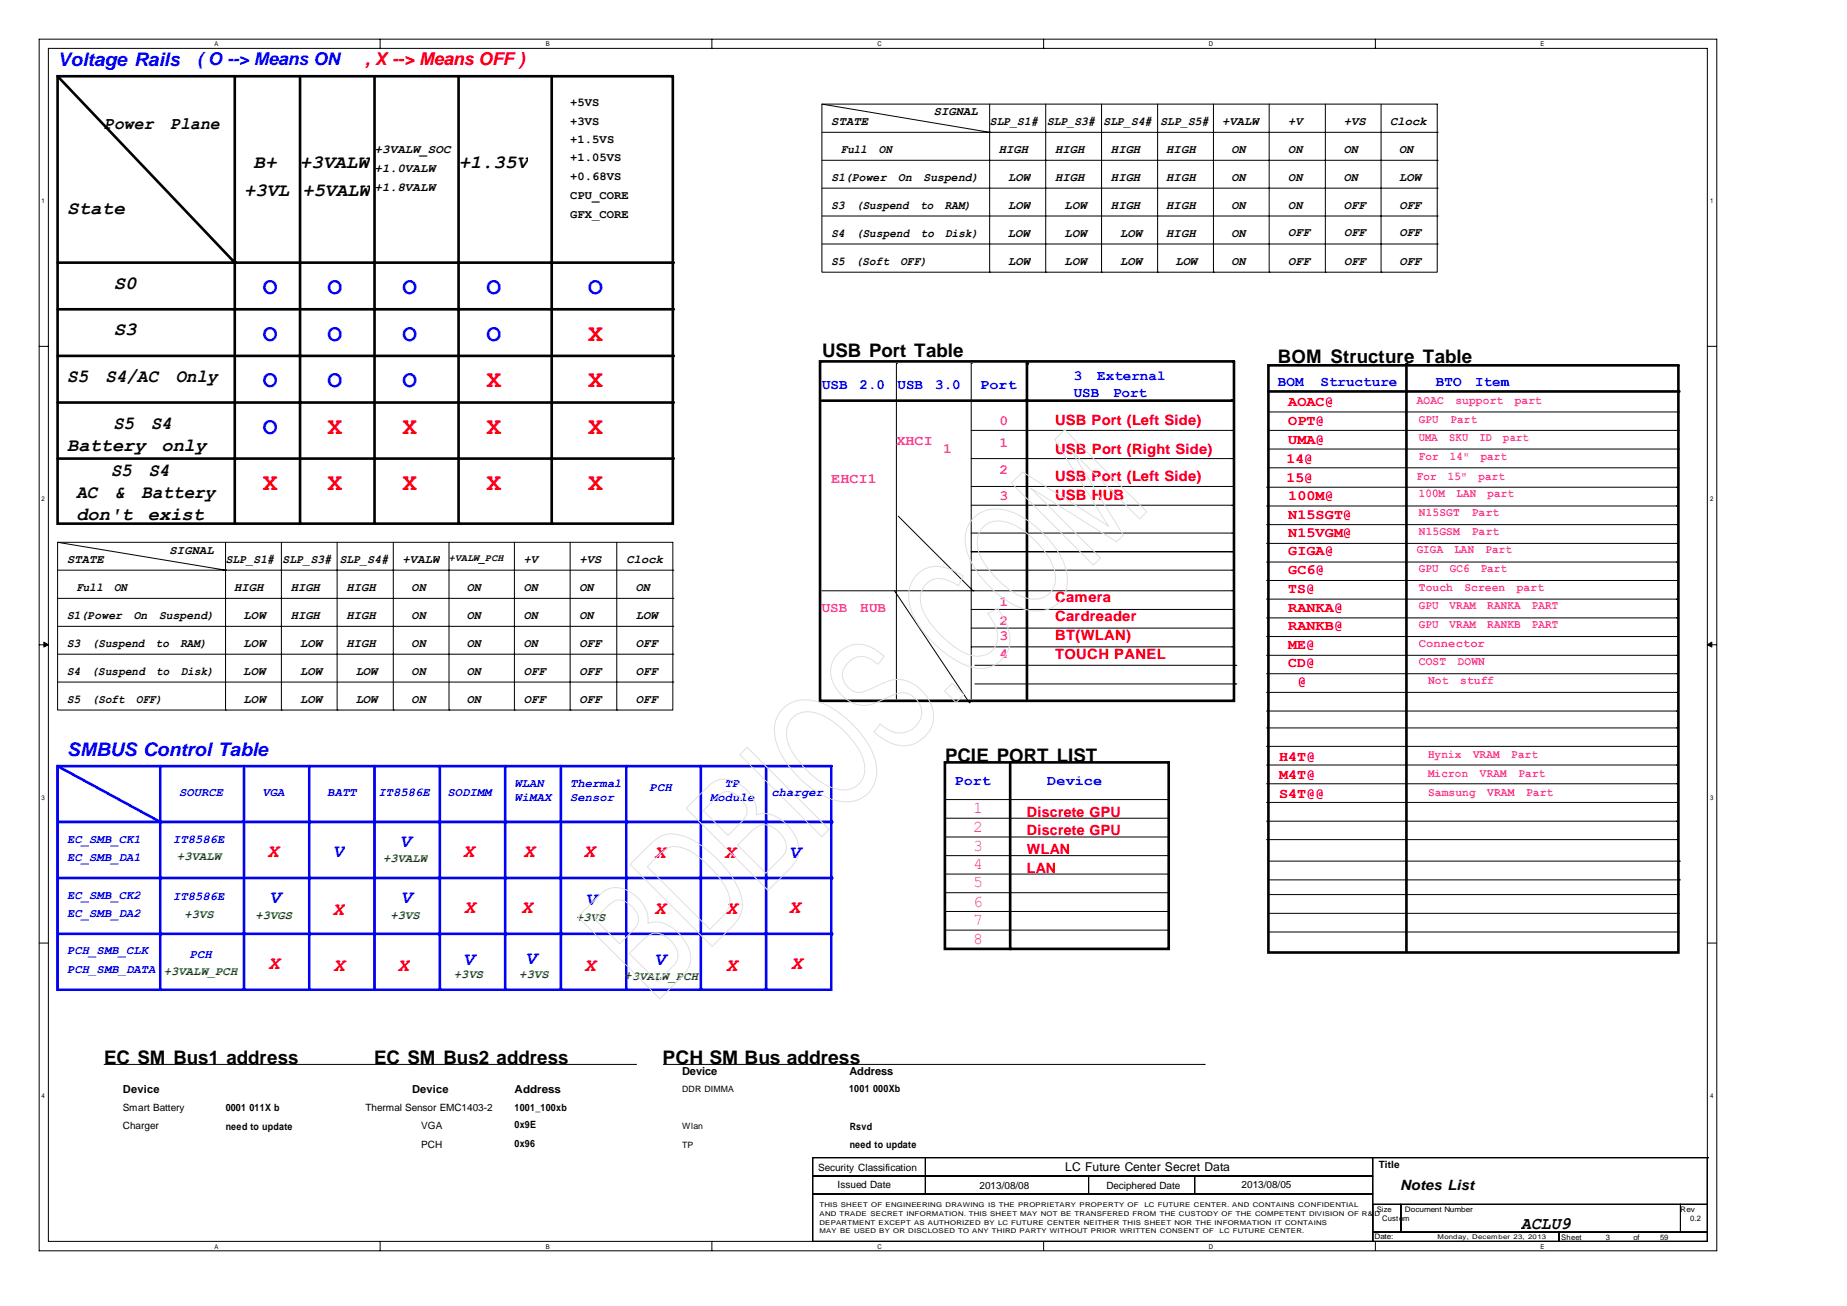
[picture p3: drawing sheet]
<svg xmlns="http://www.w3.org/2000/svg" width="297mm" height="210mm" viewBox="0 0 297 210" stroke-linecap="round" stroke-linejoin="round" font-family="sans-serif">
<defs><g id="words">
<g font-size="3.9" fill="#00f">
<text x="42.3" y="47.3">O</text>
<text x="52.7" y="47.3">O</text>
<text x="64.7" y="47.3">O</text>
<text x="78.2" y="47.3">O</text>
<text x="94.6" y="47.3">O</text>
<text x="42.3" y="54.8">O</text>
<text x="52.7" y="54.8">O</text>
<text x="64.7" y="54.8">O</text>
<text x="78.2" y="54.8">O</text>
<text x="42.3" y="62.3">O</text>
<text x="52.7" y="62.3">O</text>
<text x="64.7" y="62.3">O</text>
<text x="42.3" y="69.8">O</text>
</g>
<g font-size="3.9" fill="#f00">
<text x="94.6" y="54.8">X</text>
<text x="78.2" y="62.3">X</text>
<text x="94.6" y="62.3">X</text>
<text x="52.7" y="69.8">X</text>
<text x="64.7" y="69.8">X</text>
<text x="78.2" y="69.8">X</text>
<text x="94.6" y="69.8">X</text>
<text x="42.3" y="78.7">X</text>
<text x="52.7" y="78.7">X</text>
<text x="64.7" y="78.7">X</text>
<text x="78.2" y="78.7">X</text>
<text x="94.6" y="78.7">X</text>
</g>
<g font-size="3" fill="#00f">
<text x="9.3" y="10.7">Voltage Rails</text>
<text x="10.8" y="121.6">SMBUS Control Table</text>
<text x="53.5" y="137.9">V</text>
<text x="64.3" y="136.1">V</text>
<text x="126.9" y="137.9">V</text>
<text x="43.3" y="145.2">V</text>
<text x="64.4" y="145.2">V</text>
<text x="94.1" y="145.6">V</text>
<text x="74.5" y="155.1">V</text>
<text x="84.5" y="155">V</text>
<text x="105.2" y="155.1">V</text>
</g>
<g font-size="3">
<text x="40.8" y="26.9">B+</text>
<text x="48.2" y="26.9">+3VALW</text>
<text x="73.8" y="26.9">+1.35V</text>
<text x="10.8" y="34.5">State</text>
<text x="39.3" y="31.5">+3VL</text>
<text x="48.6" y="31.5">+5VALW</text>
<text x="18.3" y="46.5">S0</text>
<text x="18.3" y="53.9">S3</text>
<text x="132.2" y="57.4">USB Port Table</text>
<text x="205.5" y="58.3">BOM Structure Table</text>
<text x="10.8" y="61.5">S5</text>
<text x="17" y="61.5">S4/AC</text>
<text x="28.2" y="61.5">Only</text>
<text x="18.2" y="69">S5</text>
<text x="24.3" y="69">S4</text>
<text x="10.8" y="72.6">Battery</text>
<text x="17.9" y="76.5">S5</text>
<text x="23.9" y="76.5">S4</text>
<text x="26" y="72.6">only</text>
<text x="12.3" y="80.1">AC</text>
<text x="12.3" y="83.7">don't</text>
<text x="18.4" y="80.1">&amp;</text>
<text x="22.8" y="80.1">Battery</text>
<text x="23.8" y="83.7">exist</text>
<text x="152" y="122.5">PCIE PORT LIST</text>
<text x="16.7" y="171.1">EC SM Bus1 address</text>
<text x="60.2" y="171.1">EC SM Bus2 address</text>
<text x="106.5" y="171.1">PCH SM Bus address</text>
</g>
<g font-size="3" fill="#f00">
<text x="43" y="137.9">X</text>
<text x="74.5" y="137.9">X</text>
<text x="84.2" y="137.9">X</text>
<text x="93.9" y="137.9">X</text>
<text x="105.2" y="137.9">X</text>
<text x="116.5" y="137.9">X</text>
<text x="53.5" y="147.1">X</text>
<text x="74.6" y="146.8">X</text>
<text x="83.8" y="146.8">X</text>
<text x="105.2" y="146.9">X</text>
<text x="116.8" y="146.9">X</text>
<text x="126.9" y="146.8">X</text>
<text x="43.1" y="155.9">X</text>
<text x="127.2" y="155.9">X</text>
<text x="53.6" y="156">X</text>
<text x="64" y="156">X</text>
<text x="94" y="156">X</text>
<text x="116.8" y="156">X</text>
</g>
<text font-size="2.8" fill="#00f" x="31.8" y="10.4">( O --&gt; Means ON</text>
<text font-size="2.8" fill="#f00" x="58.7" y="10.4">, X--&gt; Means OFF)</text>
<g font-size="2.8">
<text x="16.8" y="20.7">Power</text>
<text x="27.4" y="20.7">Plane</text>
<text x="244.6" y="197.6">ACLU9</text>
</g>
<g font-size="2.7" fill="#f0f">
<text x="156.4" y="130.8">1</text>
<text x="156.4" y="133.8">2</text>
<text x="156.4" y="136.8">3</text>
<text x="156.4" y="139.7">4</text>
<text x="156.4" y="142.7">5</text>
<text x="156.4" y="145.7">6</text>
<text x="156.4" y="148.8">7</text>
<text x="156.4" y="151.8">8</text>
</g>
<g font-size="2.3" fill="#00f">
<text x="132.2" y="62.6">USB</text>
<text x="138.2" y="62.6">2.0</text>
<text x="144.3" y="62.6">USB</text>
<text x="150.4" y="62.6">3.0</text>
<text x="157.6" y="62.6">Port</text>
<text x="172.7" y="61.1">3</text>
<text x="172.7" y="63.9">USB</text>
<text x="176.4" y="61.1">External</text>
<text x="179" y="63.9">Port</text>
<text x="205.5" y="62.1">BOM</text>
<text x="212.3" y="62.1">Structure</text>
<text x="230.9" y="62.1">BTO</text>
<text x="237.2" y="62.1">Item</text>
<text x="153.5" y="126.2">Port</text>
<text x="168.4" y="126.2">Device</text>
</g>
<g font-size="2.3" fill="#f00">
<text x="207.1" y="65.3">AOAC@</text>
<text x="169.7" y="68.4">USB Port (Left Side)</text>
<text x="207.1" y="68.3">OPT@</text>
<text x="207.1" y="71.3">UMA@</text>
<text x="169.7" y="72.9">USB Port (Right Side)</text>
<text x="169.7" y="77.4">USB Port (Left Side)</text>
<text x="206.8" y="74.5">14@</text>
<text x="206.8" y="77.5">15@</text>
<text x="169.7" y="80.4">USB HUB</text>
<text x="207.1" y="80.3">100M@</text>
<text x="207.1" y="83.4">N15SGT@</text>
<text x="207.1" y="86.3">N15VGM@</text>
<text x="207.1" y="89.3">GIGA@</text>
<text x="207.1" y="92.3">GC6@</text>
<text x="207.1" y="95.4">TS@</text>
<text x="169.7" y="96.8">Camera</text>
<text x="169.7" y="99.8">Cardreader</text>
<text x="207.1" y="98.4">RANKA@</text>
<text x="207.1" y="101.3">RANKB@</text>
<text x="169.7" y="102.9">BT(WLAN)</text>
<text x="169.7" y="105.9">TOUCH PANEL</text>
<text x="207.1" y="104.3">ME@</text>
<text x="207.1" y="107.3">CD@</text>
<text x="208.7" y="110.3">@</text>
<text x="205.6" y="122.3">H4T@</text>
<text x="205.6" y="125.3">M4T@</text>
<text x="165.1" y="131.3">Discrete GPU</text>
<text x="205.6" y="128.3">S4T@@</text>
<text x="165.1" y="134.3">Discrete GPU</text>
<text x="165.1" y="137.3">WLAN</text>
<text x="165.1" y="140.3">LAN</text>
</g>
<g font-size="2.3" fill="#f0f">
<text x="144.1" y="71.6">XHCI</text>
<text x="160.7" y="68.3">0</text>
<text x="160.7" y="71.9">1</text>
<text x="133.7" y="77.7">EHCI1</text>
<text x="151.7" y="72.8">1</text>
<text x="160.7" y="76.2">2</text>
<text x="160.7" y="80.3">3</text>
<text x="132.1" y="98.3">USB</text>
<text x="138.3" y="98.3">HUB</text>
<text x="160.7" y="97.4">1</text>
<text x="160.7" y="100.4">2</text>
<text x="160.7" y="102.8">3</text>
<text x="160.7" y="105.8">4</text>
</g>
<text font-size="2.3" x="225.1" y="191.3">Notes List</text>
<g font-size="1.9">
<text x="91.7" y="17">+5VS</text>
<text x="91.7" y="20">+3VS</text>
<text x="91.7" y="23">+1.5VS</text>
<text x="133.7" y="20.1">STATE</text>
<text x="150.1" y="18.5">SIGNAL</text>
<text x="159.2" y="20">SLP_S1#</text>
<text x="168.3" y="20">SLP_S3#</text>
<text x="177.4" y="20">SLP_S4#</text>
<text x="186.6" y="20">SLP_S5#</text>
<text x="196.5" y="20">+VALW</text>
<text x="207.1" y="20">+V</text>
<text x="216.1" y="20">+VS</text>
<text x="223.5" y="20">Clock</text>
<text x="60.2" y="24.6">+3VALW_SOC</text>
<text x="60.2" y="27.7">+1.0VALW</text>
<text x="91.7" y="26">+1.05VS</text>
<text x="91.7" y="29">+0.68VS</text>
<text x="133.7" y="29">S1(Power</text>
<text x="135.2" y="24.6">Full</text>
<text x="141.3" y="24.6">ON</text>
<text x="144.4" y="29">On</text>
<text x="148.5" y="29">Suspend)</text>
<text x="160.6" y="24.6">HIGH</text>
<text x="162.1" y="29">LOW</text>
<text x="169.7" y="24.6">HIGH</text>
<text x="169.7" y="29">HIGH</text>
<text x="178.6" y="24.6">HIGH</text>
<text x="178.6" y="29">HIGH</text>
<text x="187.5" y="24.6">HIGH</text>
<text x="187.5" y="29">HIGH</text>
<text x="198" y="24.6">ON</text>
<text x="198" y="29">ON</text>
<text x="207.1" y="24.6">ON</text>
<text x="207.1" y="29">ON</text>
<text x="216.1" y="24.6">ON</text>
<text x="216.1" y="29">ON</text>
<text x="225" y="24.6">ON</text>
<text x="225" y="29">LOW</text>
<text x="60.2" y="30.7">+1.8VALW</text>
<text x="91.7" y="32">CPU_CORE</text>
<text x="91.7" y="35">GFX_CORE</text>
<text x="133.7" y="33.5">S3</text>
<text x="137.7" y="33.5">(Suspend</text>
<text x="148" y="33.5">to</text>
<text x="151.9" y="33.5">RAM)</text>
<text x="162.1" y="33.5">LOW</text>
<text x="171.2" y="33.5">LOW</text>
<text x="178.6" y="33.5">HIGH</text>
<text x="187.5" y="33.5">HIGH</text>
<text x="198" y="33.5">ON</text>
<text x="207.1" y="33.5">ON</text>
<text x="216.1" y="33.5">OFF</text>
<text x="225" y="33.5">OFF</text>
<text x="133.7" y="38.1">S4</text>
<text x="137.7" y="38.1">(Suspend</text>
<text x="148.1" y="38.1">to</text>
<text x="152" y="38.1">Disk)</text>
<text x="162" y="38.1">LOW</text>
<text x="171.2" y="38.1">LOW</text>
<text x="180.1" y="38.1">LOW</text>
<text x="187.5" y="38.1">HIGH</text>
<text x="198" y="38.1">ON</text>
<text x="207.1" y="38">OFF</text>
<text x="216.1" y="38">OFF</text>
<text x="225" y="38">OFF</text>
<text x="133.7" y="42.6">S5</text>
<text x="137.6" y="42.6">(Soft</text>
<text x="144.8" y="42.6">OFF)</text>
<text x="162.1" y="42.6">LOW</text>
<text x="171.2" y="42.6">LOW</text>
<text x="180.1" y="42.6">LOW</text>
<text x="189" y="42.6">LOW</text>
<text x="198" y="42.6">ON</text>
<text x="207.1" y="42.6">OFF</text>
<text x="216.1" y="42.6">OFF</text>
<text x="225" y="42.6">OFF</text>
<text x="27.3" y="89">SIGNAL</text>
<text x="10.8" y="90.5">STATE</text>
<text x="12.3" y="95">Full</text>
<text x="18.3" y="95">ON</text>
<text x="36.3" y="90.5">SLP_S1#</text>
<text x="37.6" y="95">HIGH</text>
<text x="45.4" y="90.5">SLP_S3#</text>
<text x="46.7" y="95">HIGH</text>
<text x="54.6" y="90.5">SLP_S4#</text>
<text x="55.7" y="95">HIGH</text>
<text x="64.7" y="90.5">+VALW</text>
<text x="66.2" y="95">ON</text>
<text x="75.1" y="95">ON</text>
<text x="84.2" y="90.5">+V</text>
<text x="84.2" y="95">ON</text>
<text x="93.2" y="90.5">+VS</text>
<text x="93.2" y="95">ON</text>
<text x="100.7" y="90.5">Clock</text>
<text x="102.2" y="95">ON</text>
<text x="10.8" y="99.5">S1(Power</text>
<text x="21.5" y="99.5">On</text>
<text x="25.6" y="99.5">Suspend)</text>
<text x="39.2" y="99.5">LOW</text>
<text x="46.7" y="99.5">HIGH</text>
<text x="55.7" y="99.5">HIGH</text>
<text x="66.2" y="99.5">ON</text>
<text x="75.1" y="99.5">ON</text>
<text x="84.2" y="99.5">ON</text>
<text x="93.2" y="99.5">ON</text>
<text x="102.2" y="99.5">LOW</text>
<text x="10.8" y="104">S3</text>
<text x="14.8" y="104">(Suspend</text>
<text x="25.1" y="104">to</text>
<text x="29" y="104">RAM)</text>
<text x="39.2" y="104">LOW</text>
<text x="48.3" y="104">LOW</text>
<text x="55.7" y="104">HIGH</text>
<text x="66.2" y="104">ON</text>
<text x="75.1" y="104">ON</text>
<text x="84.2" y="104">ON</text>
<text x="93.2" y="104">OFF</text>
<text x="102.2" y="104">OFF</text>
<text x="10.8" y="108.5">S4</text>
<text x="10.8" y="113">S5</text>
<text x="14.7" y="108.5">(Suspend</text>
<text x="14.8" y="113">(Soft</text>
<text x="21.9" y="113">OFF)</text>
<text x="25.1" y="108.5">to</text>
<text x="29" y="108.5">Disk)</text>
<text x="39.1" y="108.5">LOW</text>
<text x="39.2" y="113">LOW</text>
<text x="48.3" y="108.5">LOW</text>
<text x="48.3" y="113">LOW</text>
<text x="57.2" y="108.5">LOW</text>
<text x="57.2" y="113">LOW</text>
<text x="66.2" y="108.5">ON</text>
<text x="66.2" y="113">ON</text>
<text x="75.1" y="108.5">ON</text>
<text x="75.1" y="113">ON</text>
<text x="84.2" y="108.5">OFF</text>
<text x="84.2" y="113">OFF</text>
<text x="93.2" y="108.5">OFF</text>
<text x="93.2" y="113">OFF</text>
<text x="102.2" y="108.5">OFF</text>
<text x="102.2" y="113">OFF</text>
<text x="171.3" y="188.3">LC Future Center Secret Data</text>
</g>
<g font-size="1.9" fill="#f0f">
<text x="227.8" y="65">AOAC</text>
<text x="234" y="65">support</text>
<text x="243.5" y="65">part</text>
<text x="228.1" y="68">GPU</text>
<text x="228.1" y="71">UMA</text>
<text x="233" y="71">SKU</text>
<text x="233.2" y="68">Part</text>
<text x="237.9" y="71">ID</text>
<text x="241.7" y="71">part</text>
<text x="227.8" y="77.1">For</text>
<text x="228.1" y="74">For</text>
<text x="232.8" y="77.1">15&quot;</text>
<text x="233.1" y="74">14&quot;</text>
<text x="237.7" y="77.1">part</text>
<text x="238.1" y="74">part</text>
<text x="228.1" y="79.9">100M</text>
<text x="228.1" y="83">N15SGT</text>
<text x="234.2" y="79.9">LAN</text>
<text x="236.6" y="83">Part</text>
<text x="239.2" y="79.9">part</text>
<text x="227.8" y="89">GIGA</text>
<text x="228.1" y="86">N15GSM</text>
<text x="233.8" y="89">LAN</text>
<text x="236.6" y="86">Part</text>
<text x="238.8" y="89">Part</text>
<text x="228.1" y="92">GPU</text>
<text x="228.1" y="95">Touch</text>
<text x="233.1" y="92">GC6</text>
<text x="235.5" y="95">Screen</text>
<text x="238.1" y="92">Part</text>
<text x="243.9" y="95">part</text>
<text x="228.1" y="97.9">GPU</text>
<text x="228.1" y="100.9">GPU</text>
<text x="233.1" y="97.9">VRAM</text>
<text x="233.1" y="100.9">VRAM</text>
<text x="239.1" y="97.9">RANKA</text>
<text x="239.1" y="100.9">RANKB</text>
<text x="246.3" y="97.9">PART</text>
<text x="246.3" y="100.9">PART</text>
<text x="228.1" y="104">Connector</text>
<text x="228.1" y="107">COST</text>
<text x="234.4" y="107">DOWN</text>
<text x="229.6" y="110">Not</text>
<text x="234.8" y="110">stuff</text>
<text x="229.6" y="121.9">Hynix</text>
<text x="229.6" y="125">Micron</text>
<text x="236.8" y="121.9">VRAM</text>
<text x="237.9" y="125">VRAM</text>
<text x="243" y="121.9">Part</text>
<text x="244.2" y="125">Part</text>
<text x="229.6" y="128">Samsung</text>
<text x="239.1" y="128">VRAM</text>
<text x="245.4" y="128">Part</text>
</g>
<g font-size="1.9" fill="#00f">
<text x="28.8" y="128">SOURCE</text>
<text x="42.2" y="128">VGA</text>
<text x="52.6" y="128">BATT</text>
<text x="60.8" y="128">IT8586E</text>
<text x="71.9" y="128">SODIMM</text>
<text x="82.7" y="126.5">WLAN</text>
<text x="82.7" y="128.7">WiMAX</text>
<text x="91.7" y="126.5">Thermal</text>
<text x="91.7" y="128.7">Sensor</text>
<text x="104.5" y="127.2">PCH</text>
<text x="114.2" y="128.7">Module</text>
<text x="116.6" y="126.5">TP</text>
<text x="124.1" y="128">charger</text>
<text x="10.8" y="135.5">EC_SMB_CK1</text>
<text x="27.8" y="135.5">IT8586E</text>
<text x="10.8" y="138.5">EC_SMB_DA1</text>
<text x="10.8" y="144.5">EC_SMB_CK2</text>
<text x="10.8" y="147.5">EC_SMB_DA2</text>
<text x="27.8" y="144.6">IT8586E</text>
<text x="10.8" y="153.4">PCH_SMB_CLK</text>
<text x="30.5" y="154">PCH</text>
<text x="10.8" y="156.5">PCH_SMB_DATA</text>
</g>
<g font-size="1.9" fill="#007f00">
<text x="28.5" y="138.3">+3VALW</text>
<text x="61.6" y="138.6">+3VALW</text>
<text x="29.6" y="147.6">+3VS</text>
<text x="41.1" y="147.7">+3VGS</text>
<text x="62.8" y="147.7">+3VS</text>
<text x="92.6" y="148.1">+3VS</text>
<text x="26.3" y="156.8">+3VALW_PCH</text>
<text x="73" y="157.3">+3VS</text>
<text x="83.5" y="157.2">+3VS</text>
<text x="100.4" y="157.3">+3VALW_PCH</text>
</g>
<g font-size="1.8">
<text x="109.7" y="172.8">Device</text>
<text x="136.6" y="172.8">Address</text>
<text x="19.8" y="175.8">Device</text>
<text x="66.3" y="175.8">Device</text>
<text x="82.7" y="175.8">Address</text>
</g>
<g font-size="1.6">
<text x="72.2" y="90.2">+VALW_PCH</text>
<text x="19.8" y="178.6">Smart Battery</text>
<text x="36.3" y="178.6">0001</text>
<text x="40.1" y="178.6">011X b</text>
<text x="58.8" y="178.6">Thermal Sensor EMC1403-2</text>
<text x="82.7" y="178.6">1001_100xb</text>
<text x="136.5" y="175.6">1001</text>
<text x="140.4" y="175.6">000Xb</text>
<text x="19.8" y="181.6">Charger</text>
<text x="36.3" y="181.6">need to update</text>
<text x="67.7" y="181.6">VGA</text>
<text x="67.7" y="184.6">PCH</text>
<text x="82.7" y="181.3">0x9E</text>
<text x="82.7" y="184.4">0x96</text>
<text x="136.6" y="181.6">Rsvd</text>
<text x="136.6" y="184.6">need to update</text>
<text x="131.5" y="188.2">Security Classification</text>
<text x="134.7" y="191.1">Issued Date</text>
<text x="157.5" y="191.1">2013/08/08</text>
<text x="177.9" y="191.1">Deciphered Date</text>
<text x="199.6" y="191.1">2013/08/05</text>
<text x="221.7" y="187.8">Title</text>
</g>
<g font-size="1.4">
<text x="109.7" y="175.6">DDR DIMMA</text>
<text x="109.7" y="181.5">Wlan</text>
<text x="109.7" y="184.5">TP</text>
</g>
<g font-size="1.2">
<text x="221.4" y="194.8">Size</text>
<text x="222.2" y="196.3">Custom</text>
<text x="225.9" y="194.8">Document Number</text>
<text x="270.2" y="194.9">Rev</text>
<text x="271.7" y="196.3">0.2</text>
<text x="221" y="199.3">Date:</text>
<text x="251" y="199.3">Sheet</text>
<text x="258.2" y="199.3">3</text>
<text x="262.6" y="199.3">of</text>
<text x="266.9" y="199.3">59</text>
</g>
<g font-size="1.1">
<text x="34.5" y="7.4">A</text>
<text x="87.8" y="7.4">B</text>
<text x="141.1" y="7.4">C</text>
<text x="194.4" y="7.4">D</text>
<text x="247.7" y="7.4">E</text>
<text x="6.6" y="32.7">1</text>
<text x="275" y="32.7">1</text>
<text x="6.6" y="80.6">2</text>
<text x="275" y="80.6">2</text>
<text x="6.6" y="128.6">3</text>
<text x="275" y="128.6">3</text>
<text x="6.6" y="176.6">4</text>
<text x="275" y="176.6">4</text>
<text x="131.8" y="194.1">THIS SHEET OF ENGINEERING DRAWING IS THE PROPRIETARY PROPERTY OF</text>
<text x="131.8" y="195.5">AND TRADE SECRET INFORMATION. THIS SHEET MAY NOT BE TRANSFERED FROM THE CUSTODY OF THE COMPETENT DIVISION OF R&amp;</text>
<text x="131.8" y="196.9">DEPARTMENT EXCEPT AS AUTHORIZED BY LC FUTURE CENTER NEITHER THIS SHEET NOR THE INFORMATION IT CONTAINS</text>
<text x="184" y="194.1">LC FUTURE CENTER. AND CONTAINS CONFIDENTIAL</text>
<text x="221" y="195.5">D</text>
<text x="34.5" y="200.7">A</text>
<text x="87.8" y="200.7">B</text>
<text x="131.8" y="198.3">MAY BE USED BY OR DISCLOSED TO ANY THIRD PARTY WITHOUT PRIOR WRITTEN CONSENT OF</text>
<text x="141.1" y="200.7">C</text>
<text x="194.4" y="200.7">D</text>
<text x="196.1" y="198.3">LC FUTURE CENTER.</text>
<text x="231.1" y="199.2">Monday, December 23, 2013</text>
<text x="247.7" y="200.7">E</text>
</g>
</g></defs>
<g fill="none" stroke="#000" stroke-width=".16">
<path d="M6.3 6.3h269.7v194.8h-269.7zM7.8 7.8h266.7v191.8h-266.7zM61.1 6.3v1.5M114.5 6.3v1.5M132.2 16.7h98.9v27.1h-98.9zM132.2 16.7l26.9 4.6M159.1 16.7v27.1M167.8 6.3v1.5M168.1 16.7v27.1M177.1 16.7v27.1M186.1 16.7v27.1M195.1 16.7v27.1"/>
<path d="M204.1 16.7v27.1M213.1 16.7v27.1M221.1 6.3v1.5M222.1 16.7v27.1M132.2 21.3h98.9M132.2 25.8h98.9M132.2 30.3h98.9M132.2 34.7h98.9M132.2 39.2h98.9M159.1 21.3h.1M231.1 21.3h.1M231.1 25.8h.1"/>
<path d="M231.1 30.3h.1M231.1 34.7h.1M231.1 39.2h.1M6.3 55.7h1.5M144.1 58.4h.1M144.1 58.4v54M156.2 58.4h.1M156.2 58.4v54M159.1 43.8h.1M168.1 43.8h.1M177.1 43.8h.1M186.1 43.8h.1"/>
<path d="M195.1 43.8h.1M204.1 43.8h.1M213.1 43.8h.1M222.1 43.8h.1M274.5 55.7h1.5M156.2 69.2h41.9M156.2 73.7h41.9M156.2 78.2h41.9M198.1 69.2h.1M198.1 73.7h.1M198.1 78.2h.1M203.6 78.3h66"/>
<path d="M203.9 66.2h66M203.9 69.2h66M203.9 72.2h66M203.9 75.2h66M269.6 78.3h.1M269.9 66.2h.1M269.9 69.2h.1M269.9 72.2h.1M269.9 75.2h.1M9.3 87.2h98.9v27h-98.9zM9.3 91.7h98.9M9.3 96.2h98.9"/>
<path d="M9.3 87.2l27 4.5M36.3 91.7h.1M36.3 87.2v27M45.2 87.2v27M54.2 87.2v27M63.2 87.2v27M72.2 87.2v27M82.7 87.2v27M91.7 87.2v27M99.2 87.2v27M108.2 96.2h.1M108.2 91.7h.1"/>
<path d="M132.2 95h65.9M143.8 95l12.1 18M144.4 83l12 12M156.2 91.7h41.9M156.2 98h41.9M156.2 88.7h41.9M156.2 81.2h41.9M156.2 85.7h41.9M156.4 95h.1M198.1 95h.1M198.1 91.7h.1M198.1 98h.1"/>
<path d="M198.1 88.7h.1M198.1 81.2h.1M198.1 85.7h.1M203.6 96.3h66M203.6 99.3h66M203.6 93.3h66M203.6 81.4h66M203.6 84.3h66M203.6 87.4h66M203.6 90.4h66M269.6 96.3h.1M269.6 99.3h.1"/>
<path d="M269.6 93.3h.1M269.6 81.4h.1M269.6 84.3h.1M269.6 87.4h.1M269.6 90.4h.1M6.3 103.7h1.5M7.1 103.2l.7 .5-.7 .3zM9.3 105.2h98.9M9.3 100.7h98.9M9.3 109.7h98.9M36.3 114.2h.1M45.2 114.2h.1"/>
<path d="M54.2 114.2h.1M63.2 114.2h.1M72.2 114.2h.1M82.7 114.2h.1M91.7 114.2h.1M99.2 114.2h.1M108.2 105.2h.1M108.2 100.7h.1M108.2 109.7h.1M155.9 113h.1M156.2 101h41.9M156.2 104h41.9"/>
<path d="M156.7 107h42M156.7 110h42M198.1 101h.1M198.1 104h.1M198.7 107h.1M198.7 110h.1M203.6 114.3h66M203.6 108.3h66M203.6 102.3h66M203.6 105.4h66M203.6 111.3h66M203.6 117h66"/>
<path d="M203.6 120h66M269.6 114.3h.1M269.6 108.3h.1M269.6 102.3h.1M269.6 105.4h.1M269.6 111.3h.1M269.6 117h.1M269.6 120h.1M274.5 103.7l.7-.5v.8zM274.5 103.7h1.5M151.9 137.6h36M151.9 134.6h36"/>
<path d="M151.9 131.6h36M151.9 128.6h36M187.9 137.6h.1M187.9 134.6h.1M187.9 131.6h.1M187.9 128.6h.1M203.6 135h66M203.6 132h66M203.6 123h66M203.6 126h66M203.6 129h66M204.1 138.4h65.9"/>
<path d="M269.6 135h.1M269.6 132h.1M269.6 123h.1M269.6 126h.1M269.6 129h.1M270 138.4h.1M6.3 151.6h1.5M151.9 143.5h36M151.9 140.5h36M151.9 146.5h36M151.9 149.5h36M187.9 143.5h.1"/>
<path d="M187.9 140.5h.1M187.9 146.5h.1M187.9 149.5h.1M203.9 143.8h66M203.9 146.8h66M203.9 149.8h66M204.1 141.5h65.9M269.9 143.8h.1M269.9 146.8h.1M269.9 149.8h.1M270 141.5h.1M274.5 151.6h1.5"/>
<path d="M16.7 171.1h85.5M102.2 171.1h.1M106.7 171.1h86.9M193.6 171.1h.1M61.1 199.6v1.5M114.5 199.6v1.5M130.7 186.1h90v3h-90zM130.7 189.1h90v2.9h-90zM130.7 192h90v7.6h-90zM148.8 189.1h.1M148.8 192h.1M148.8 186.1v5.9"/>
<path d="M167.8 199.6v1.5M175 192h.1M175 189.1v2.9M192.1 192h.1M192.1 189.1v2.9M220.6 186.1h53.9M220.7 193.6h4.5v4.5h-4.5zM220.7 198.1h30v1.5h-30zM221.1 199.6v1.5M225.2 193.6h45v4.5h-45zM250.7 198.1h23.8v1.5h-23.8zM270.2 193.6h4.3v4.5h-4.3z"/>
<path d="M274.5 186.1h.1"/>
</g>
<path d="M7.1 103.2l.7 .5-.7 .3zM274.5 103.7l.7-.5v.8z" fill="#000"/>
<g fill="none" stroke="#000" stroke-width=".42">
<path d="M9.3 12.3h98.9v71.9h-98.9zM9.3 12.3l28.4 29.9M37.7 12.3v71.9M48.2 12.3v71.9M60.2 12.3v71.9M73.7 12.3v71.9M88.7 12.3v71.9M9.3 57.2h98.9M9.3 49.7h98.9M9.3 42.2h98.9M37.7 42.2h.1M108.2 57.2h.1"/>
<path d="M108.2 49.7h.1M108.2 42.2h.1M131.9 58.1h66.5v54.6h-66.5zM165.1 58.4h.1M165.1 58.4v54M203.9 58.7h66v94.4h-66zM226.1 58.6h.1M226.1 58.6v94.4M9.3 64.7h98.9M9.3 73.7h98.9M108.2 64.7h.1M108.2 73.7h.1"/>
<path d="M132.2 64.4h65.9M198.1 64.4h.1M203.9 62.9h66M269.9 62.9h.1M37.7 84.2h.1M48.2 84.2h.1M60.2 84.2h.1M73.7 84.2h.1M88.7 84.2h.1M151.9 122.6h36v30h-36zM162.4 122.6v30M162.4 152.6h.1"/>
</g>
<g fill="none" stroke="#00f" stroke-width=".42">
<path d="M9.3 123.2h124.4v35.9h-124.4zM9.3 132.2h124.4M9.3 123.2l16.5 9M25.8 132.2h.1M25.8 123.2v35.9M39.2 123.2v35.9M49.7 123.2v35.9M60.2 123.2v35.9M70.7 123.2v35.9M81.2 123.2v35.9M90.2 123.2v35.9M100.7 123.2v35.9"/>
<path d="M112.7 123.2v35.9M123.2 123.2v35.9M133.7 132.2h.1M9.3 141.2h124.4M9.3 150.1h124.4M25.8 159.1h.1M39.2 159.1h.1M49.7 159.1h.1M60.2 159.1h.1M70.7 159.1h.1M81.2 159.1h.1M90.2 159.1h.1"/>
<path d="M100.7 159.1h.1M112.7 159.1h.1M123.2 159.1h.1M133.7 141.2h.1M133.7 150.1h.1"/>
</g>
<g fill="none" stroke="#e0e0e0" stroke-width=".16">
<path d="M163.3 77l1.1-1.1 13.9 8.7-8.7-13.9 1.6-1.6 13.2 13.2-1.2 1.1-11-11 8.4 13.6-1.1 1.1-13.8-8.6 11.2 11.2-1.1 1.2-13.2-13.2zM147.5 92.3a4.8 4.8 0 0 1 5.6-.7l1.8 1-.8 1.6a5 5 0 0 0-3.9-1.1 3.4 3.4 0 0 0-2 4.6 15.1 15.1 0 0 0 7.8 7.6 3.2 3.2 0 0 0 3.6-.7 3.2 3.2 0 0 0 .5-3.6l-.5-1.2-.8-1.2 1.6-.7a8.3 8.3 0 0 1 1.9 5.9 4.8 4.8 0 0 1-6.5 3.3 17 17 0 0 1-9.3-9.1 5.4 5.4 0 0 1 1-5.7zM156.6 83.2a5.8 5.8 0 0 1 6.5-.7 16 16 0 0 1 8.3 9.2 5 5 0 0 1-3.7 6.5 9.2 9.2 0 0 1-6.8-2.3 15.1 15.1 0 0 1-5.5-7.7 5 5 0 0 1 1.2-5zM158.1 84.7a4.1 4.1 0 0 1 4.7-.4 14.4 14.4 0 0 1 6.6 6.9 3.6 3.6 0 0 1-2.2 5 7.4 7.4 0 0 1-6.1-2.3 12.3 12.3 0 0 1-3.9-5.8 3.7 3.7 0 0 1 .9-3.4zM125.9 113.9a5.8 5.8 0 0 1 6.5-.8 16 16 0 0 1 8.4 9.3 5 5 0 0 1-3.8 6.4 9.2 9.2 0 0 1-6.8-2.3 15.1 15.1 0 0 1-5.5-7.7 5 5 0 0 1 1.2-4.9zM127.4 115.4a4.1 4.1 0 0 1 4.7-.4 14.4 14.4 0 0 1 6.6 6.9 3.6 3.6 0 0 1-2.2 5 7.4 7.4 0 0 1-6-2.3 12.3 12.3 0 0 1-4-5.8 3.7 3.7 0 0 1 .9-3.4zM134.9 105a4.5 4.5 0 0 1 6-.4l1.3 .9-1 1.3a3.5 3.5 0 0 0-3.9-1 2.97 2.97 0 0 0-1.7 3.6 2.66 2.66 0 0 0 3.8 1.6l.6-.2a10.6 10.6 0 0 1 4.5-1.6 6.3 6.3 0 0 1 5.5 6.8 5 5 0 0 1-7.6 3.1l-1.9-1.4 1-1.3a4.3 4.3 0 0 0 4.3 1.3 3.2 3.2 0 0 0 2.4-3.5 3.2 3.2 0 0 0-3.1-2.8 10.9 10.9 0 0 0-3.7 1.3 5 5 0 0 1-6.8-1.8 4.3 4.3 0 0 1 .3-5.9zM153.1 109.8l1.9 1.9-1.3 1.2-1.8-1.8zM104.1 139.3l.3-.3a15.4 15.4 0 0 1 3-2.7 4.7 4.7 0 0 1 4.4 1.1 15.2 15.2 0 0 1 5.4 6.5 3.3 3.3 0 0 1-1.2 3.6l-1.9 1.9zM104.4 135.9a4.7 4.7 0 0 1 5.7-1.4 17.8 17.8 0 0 1 8.9 9 4.9 4.9 0 0 1-1.7 5.9l-2.8 2.8-13.2-13.2zM112.2 128l1-.9a4 4 0 0 1 3.8-1.8 5.7 5.7 0 0 1 4.6 5.3v.4a4.6 4.6 0 0 1 4.9 1.5 5.7 5.7 0 0 1 1.9 4.7 5.7 5.7 0 0 1-2 3l-2.9 3-13.2-13.2zM113.8 129.6a10.6 10.6 0 0 1 2.6-2.3 3.3 3.3 0 0 1 3.5 2.1 2.29 2.29 0 0 1-.9 3l-1.9 1.9-4-4z"/>
<path d="M119.2 121l.9-.8 13.2 13.1-1.2 1.2-13.2-13.2zM119.3 135.2l.3-.4a6.8 6.8 0 0 1 3-2.2 4 4 0 0 1 3.8 3.9 3.6 3.6 0 0 1-1.4 2l-1.9 1.9-4.5-4.5zM94.3 145.9a13.3 13.3 0 0 1 3.6-3 5 5 0 0 1 5.3 2.2 4.4 4.4 0 0 1 1 3.4 4.6 4.6 0 0 1 4.8 1.5 5.7 5.7 0 0 1 2 4.7 5.7 5.7 0 0 1-2 2.9l-2.9 3-13.2-13.2zM95.6 147.8l.8-.8a10.5 10.5 0 0 1 2.6-2.2 3.3 3.3 0 0 1 3.4 2 2.29 2.29 0 0 1-.8 3l-2 1.9zM101.9 152.6l.3-.3a6.8 6.8 0 0 1 2.9-2.3 4 4 0 0 1 3.9 3.9 3.6 3.6 0 0 1-1.4 2.1l-1.9 1.8-4.5-4.5z"/>
</g>
<use href="#words"/>
</svg>
